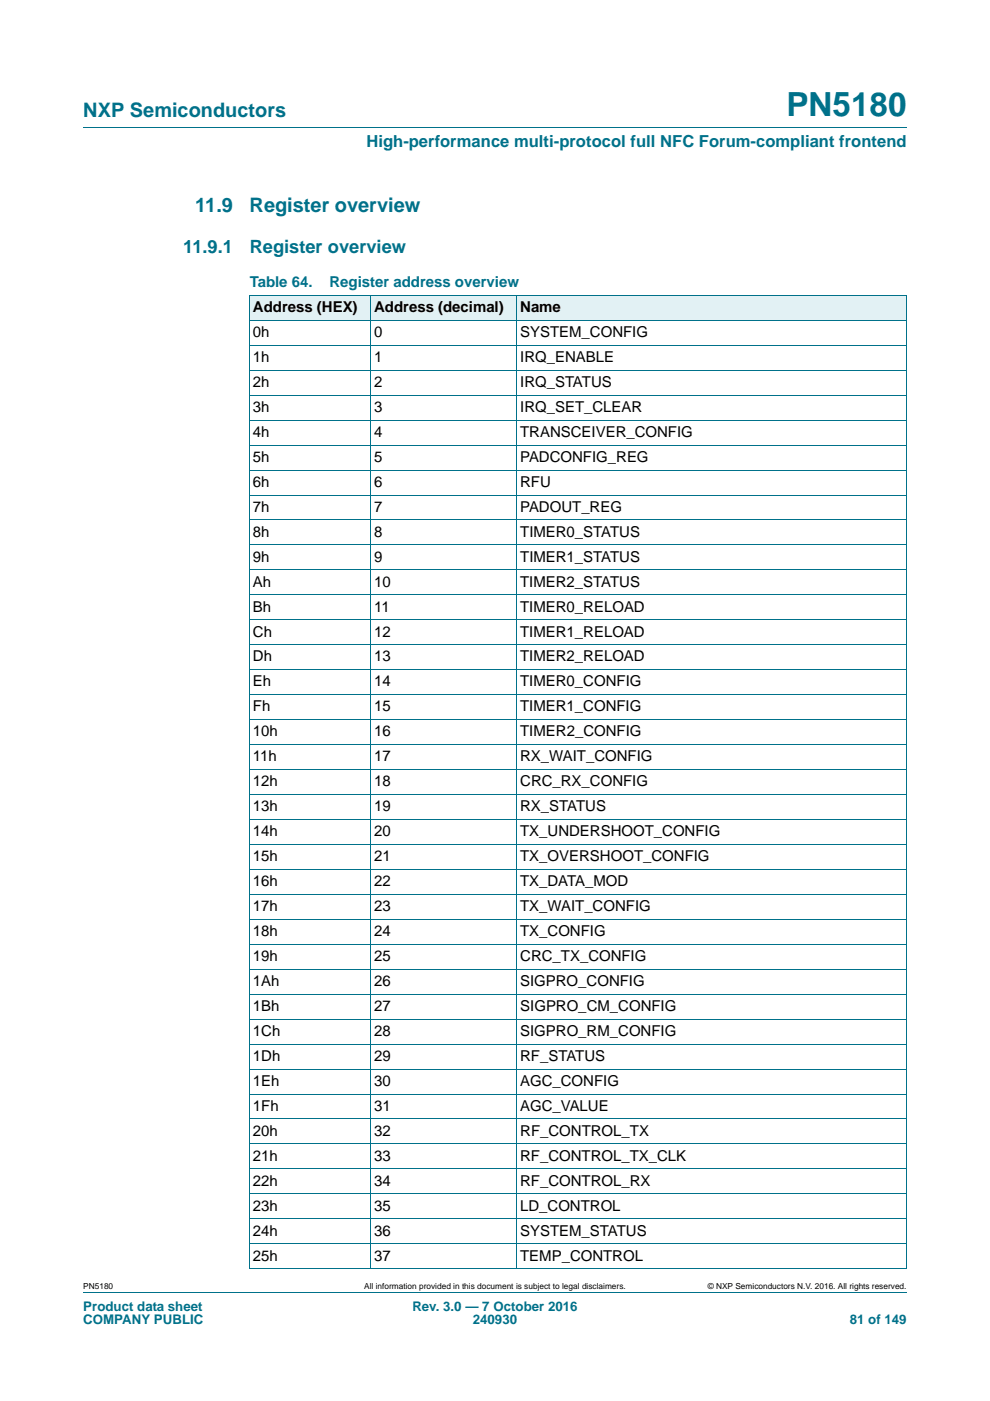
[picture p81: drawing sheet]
<svg xmlns="http://www.w3.org/2000/svg" width="210mm" height="297mm" viewBox="0 0 210 297" stroke-linecap="round" stroke-linejoin="round" font-family="sans-serif">
<defs><g id="words">
<text font-size="7" fill="#00718a" x="166.8" y="24.6">PN5180</text>
<g font-size="4.2" fill="#00718a">
<text x="17.7" y="24.9">NXP Semiconductors</text>
<text x="41.4" y="45">11.9</text>
<text x="52.9" y="45">Register overview</text>
</g>
<g font-size="3.9" fill="#00718a">
<text x="38.9" y="53.6">11.9.1</text>
<text x="53" y="53.6">Register overview</text>
</g>
<text font-size="3.5" fill="#00718a" x="77.7" y="31.1">High-performance multi-protocol full NFC Forum-compliant frontend</text>
<g font-size="3.2" fill="#00718a">
<text x="53" y="60.9">Table 64.</text>
<text x="69.9" y="60.9">Register address overview</text>
</g>
<g font-size="3.2">
<text x="53.7" y="71.4">0h</text>
<text x="53.7" y="66.1">Address (HEX)</text>
<text x="79.4" y="66.1">Address (decimal)</text>
<text x="79.4" y="71.4">0</text>
<text x="110.3" y="66.1">Name</text>
<text x="110.3" y="71.4">SYSTEM_CONFIG</text>
<text x="53.7" y="76.7">1h</text>
<text x="79.4" y="76.7">1</text>
<text x="110.3" y="76.7">IRQ_ENABLE</text>
<text x="53.7" y="82">2h</text>
<text x="79.4" y="82">2</text>
<text x="110.3" y="82">IRQ_STATUS</text>
<text x="53.7" y="87.3">3h</text>
<text x="79.4" y="87.3">3</text>
<text x="110.3" y="87.3">IRQ_SET_CLEAR</text>
<text x="53.7" y="92.6">4h</text>
<text x="79.4" y="92.6">4</text>
<text x="110.3" y="92.6">TRANSCEIVER_CONFIG</text>
<text x="53.7" y="97.9">5h</text>
<text x="79.4" y="97.9">5</text>
<text x="110.3" y="97.9">PADCONFIG_REG</text>
<text x="53.7" y="103.2">6h</text>
<text x="79.3" y="103.2">6</text>
<text x="110.3" y="103.2">RFU</text>
<text x="53.7" y="108.5">7h</text>
<text x="53.7" y="113.8">8h</text>
<text x="79.4" y="108.5">7</text>
<text x="79.4" y="113.8">8</text>
<text x="110.3" y="108.5">PADOUT_REG</text>
<text x="110.3" y="113.8">TIMER0_STATUS</text>
<text x="53.7" y="119.1">9h</text>
<text x="79.4" y="119.1">9</text>
<text x="110.3" y="119.1">TIMER1_STATUS</text>
<text x="53.7" y="124.4">Ah</text>
<text x="79.4" y="124.4">10</text>
<text x="110.3" y="124.4">TIMER2_STATUS</text>
<text x="53.7" y="129.7">Bh</text>
<text x="79.4" y="129.7">11</text>
<text x="110.3" y="129.7">TIMER0_RELOAD</text>
<text x="53.7" y="135">Ch</text>
<text x="79.4" y="135">12</text>
<text x="110.3" y="135">TIMER1_RELOAD</text>
<text x="53.7" y="140.2">Dh</text>
<text x="79.4" y="140.2">13</text>
<text x="110.3" y="140.2">TIMER2_RELOAD</text>
<text x="53.7" y="145.5">Eh</text>
<text x="79.4" y="145.5">14</text>
<text x="110.3" y="145.5">TIMER0_CONFIG</text>
<text x="53.7" y="150.8">Fh</text>
<text x="79.4" y="150.8">15</text>
<text x="110.3" y="150.8">TIMER1_CONFIG</text>
<text x="53.7" y="156.1">10h</text>
<text x="53.7" y="161.4">11h</text>
<text x="79.4" y="161.4">17</text>
<text x="79.4" y="156.1">16</text>
<text x="110.3" y="161.4">RX_WAIT_CONFIG</text>
<text x="110.3" y="156.1">TIMER2_CONFIG</text>
<text x="53.7" y="166.7">12h</text>
<text x="79.4" y="166.7">18</text>
<text x="110.3" y="166.7">CRC_RX_CONFIG</text>
<text x="53.7" y="172">13h</text>
<text x="79.3" y="172">19</text>
<text x="110.3" y="172">RX_STATUS</text>
<text x="53.7" y="177.3">14h</text>
<text x="79.3" y="177.3">20</text>
<text x="110.3" y="177.3">TX_UNDERSHOOT_CONFIG</text>
<text x="53.7" y="182.6">15h</text>
<text x="79.3" y="182.6">21</text>
<text x="110.3" y="182.6">TX_OVERSHOOT_CONFIG</text>
<text x="53.7" y="187.9">16h</text>
<text x="79.4" y="187.9">22</text>
<text x="110.3" y="187.9">TX_DATA_MOD</text>
<text x="53.7" y="193.2">17h</text>
<text x="79.4" y="193.2">23</text>
<text x="110.3" y="193.2">TX_WAIT_CONFIG</text>
<text x="53.7" y="198.5">18h</text>
<text x="53.7" y="203.8">19h</text>
<text x="79.4" y="198.5">24</text>
<text x="79.4" y="203.8">25</text>
<text x="110.3" y="198.5">TX_CONFIG</text>
<text x="110.3" y="203.8">CRC_TX_CONFIG</text>
<text x="53.7" y="209">1Ah</text>
<text x="79.3" y="209">26</text>
<text x="110.3" y="209">SIGPRO_CONFIG</text>
<text x="53.7" y="214.3">1Bh</text>
<text x="79.4" y="214.3">27</text>
<text x="110.3" y="214.3">SIGPRO_CM_CONFIG</text>
<text x="53.7" y="219.6">1Ch</text>
<text x="79.4" y="219.6">28</text>
<text x="110.3" y="219.6">SIGPRO_RM_CONFIG</text>
<text x="53.7" y="224.9">1Dh</text>
<text x="79.4" y="224.9">29</text>
<text x="110.3" y="224.9">RF_STATUS</text>
<text x="53.7" y="230.2">1Eh</text>
<text x="79.4" y="230.2">30</text>
<text x="110.3" y="230.2">AGC_CONFIG</text>
<text x="53.7" y="235.5">1Fh</text>
<text x="79.4" y="235.5">31</text>
<text x="110.3" y="235.5">AGC_VALUE</text>
<text x="53.7" y="240.8">20h</text>
<text x="79.4" y="240.8">32</text>
<text x="110.3" y="240.8">RF_CONTROL_TX</text>
<text x="53.7" y="246.1">21h</text>
<text x="53.7" y="251.4">22h</text>
<text x="79.4" y="246.1">33</text>
<text x="79.4" y="251.4">34</text>
<text x="110.3" y="246.1">RF_CONTROL_TX_CLK</text>
<text x="110.3" y="251.4">RF_CONTROL_RX</text>
<text x="53.7" y="256.7">23h</text>
<text x="79.4" y="256.7">35</text>
<text x="110.3" y="256.7">LD_CONTROL</text>
<text x="53.7" y="262">24h</text>
<text x="79.4" y="262">36</text>
<text x="110.3" y="262">SYSTEM_STATUS</text>
<text x="53.7" y="267.3">25h</text>
<text x="79.4" y="267.3">37</text>
<text x="110.3" y="267.3">TEMP_CONTROL</text>
</g>
<g font-size="2.8" fill="#00718a">
<text x="17.7" y="277.9">Product data sheet</text>
<text x="17.7" y="280.8">COMPANY PUBLIC</text>
<text x="87.5" y="277.9">Rev. 3.0 — 7 October 2016</text>
<text x="100.3" y="280.8">240930</text>
<text x="180.2" y="280.8">81 of 149</text>
</g>
<g font-size="1.8">
<text x="17.7" y="273.3">PN5180</text>
<text x="77.3" y="273.3">All information provided in this document is subject to legal disclaimers.</text>
<text x="150.1" y="273.3">© NXP Semiconductors N.V. 2016. All rights reserved.</text>
</g>
</g></defs>
<path d="M17.7 27h174.6M17.7 273.9h174.6" fill="none" stroke="#00718a" stroke-width=".21"/>
<g fill="#e2f1f4">
<path d="M53 62.6h25.7v5.3h-25.7z"/>
<path d="M78.7 62.6h30.9v5.3h-30.9z"/>
<path d="M109.6 62.6h82.7v5.3h-82.7z"/>
</g>
<g fill="none" stroke="#00718a" stroke-width=".21">
<path d="M52.9 62.6h139.4M52.9 67.9h139.4M52.9 73.2h139.4M52.9 78.5h139.4M53 62.7v206.3M78.7 62.6v206.4M109.6 62.6v206.4M192.3 62.7v206.3M52.9 83.8h139.4M52.9 89.1h139.4M52.9 94.4h139.4M52.9 99.7h139.4"/>
<path d="M52.9 105h139.4M52.9 110.2h139.4M52.9 115.5h139.4M52.9 120.8h139.4M52.9 126.1h139.4M52.9 131.4h139.4M52.9 136.7h139.4M52.9 142h139.4M52.9 147.3h139.4M52.9 152.6h139.4M52.9 157.9h139.4M52.9 163.2h139.4"/>
<path d="M52.9 168.5h139.4M52.9 173.7h139.4M52.9 179h139.4M52.9 184.3h139.4M52.9 189.6h139.4M52.9 194.9h139.4M52.9 200.2h139.4M52.9 205.5h139.4M52.9 210.8h139.4M52.9 216.1h139.4M52.9 221.4h139.4M52.9 226.7h139.4"/>
<path d="M52.9 232h139.4M52.9 237.2h139.4M52.9 242.5h139.4M52.9 247.8h139.4M52.9 253.1h139.4M52.9 258.4h139.4M52.9 263.7h139.4M52.9 269h139.4"/>
</g>
<use href="#words"/>
</svg>
